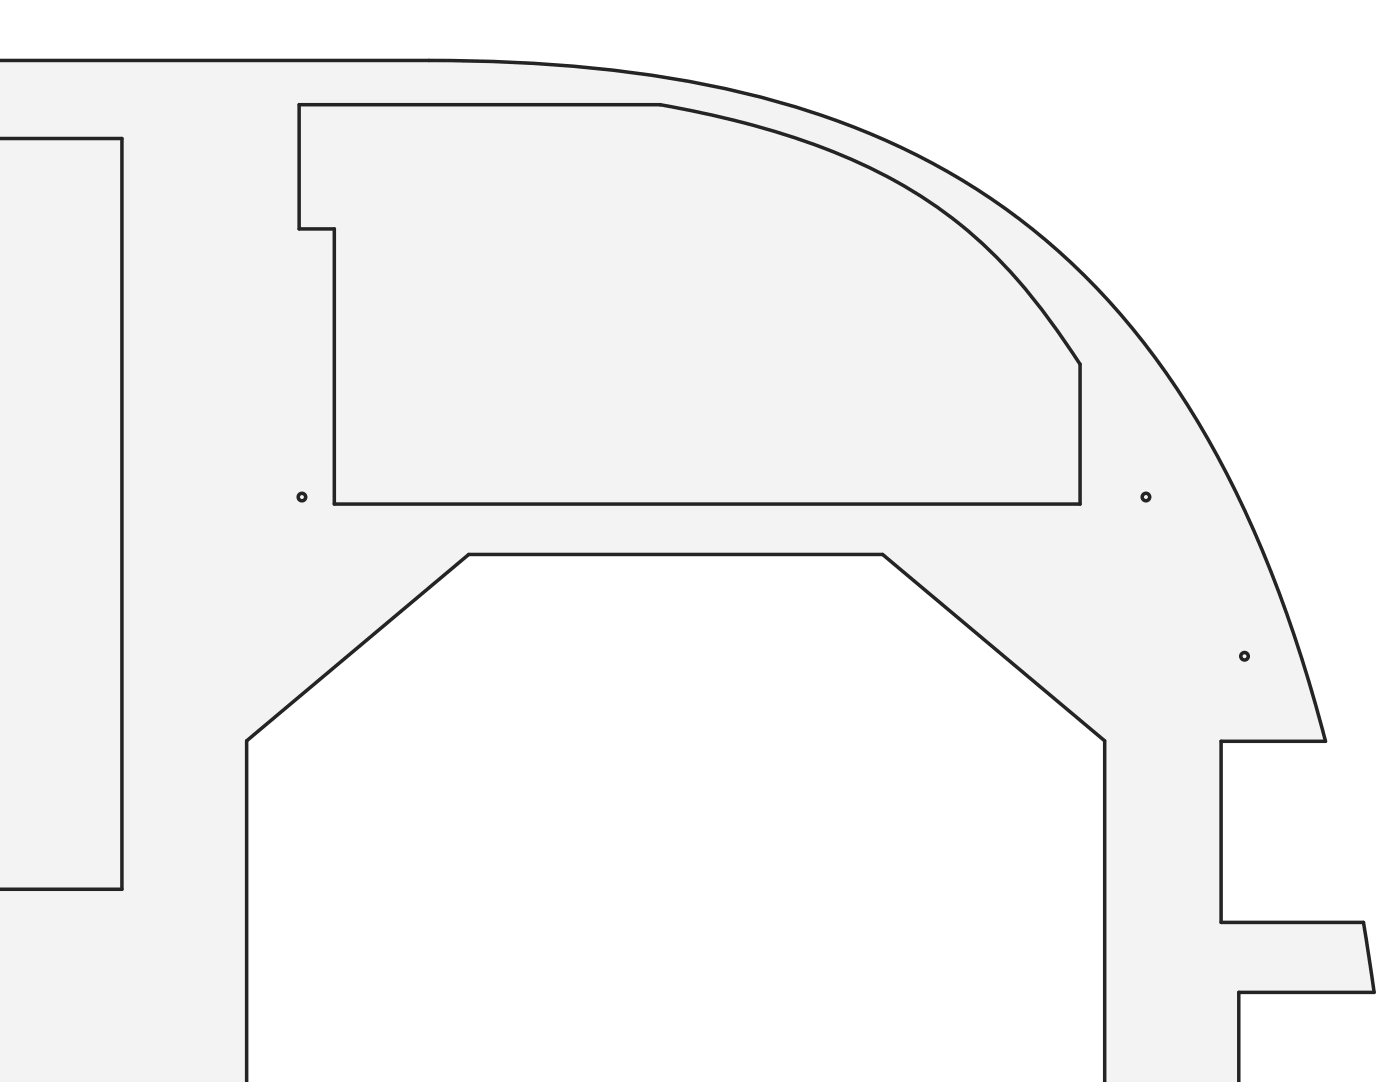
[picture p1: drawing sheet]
<svg xmlns="http://www.w3.org/2000/svg" width="279mm" height="216mm" viewBox="0 0 279 216" stroke-linecap="round" stroke-linejoin="round" font-family="sans-serif">
<g fill="#f1f3f5">
<path d="M-.1 12.1h85.7a270.4 270.4 0 0 1 62.8 6.4 147.7 147.7 0 0 1 50.8 22.1 138.6 138.6 0 0 1 38.8 41.8 210.1 210.1 0 0 1 19 40.8l4 12 3.5 12.7h-20.8v36.2h28.4l2.1 13.9h-27v17.9h32.2h-58.9v-68.1l-44.4-37.2h-82.6l-44.3 37.2v68.1h-49.3z" fill-rule="evenodd"/>
<path d="M-.1 27.6h24.4v149.8h-24.4z" fill-rule="evenodd"/>
<path d="M59.7 20.9h72a161.6 161.6 0 0 1 42.5 12.9 91.7 91.7 0 0 1 35.3 30.1l6.1 8.8v27.9h-148.9v-54.9h-7z" fill-rule="evenodd"/>
<circle cx="248.4" cy="130.9" r=".75"/>
<circle cx="60.3" cy="99.2" r=".75"/>
<circle cx="228.7" cy="99.2" r=".75"/>
</g>
<g fill="none" stroke="#212529" stroke-width=".7">
<path d="M0 12.1h85.6a270.4 270.4 0 0 1 62.8 6.4 147.7 147.7 0 0 1 50.8 22.1 138.6 138.6 0 0 1 38.8 41.8 210.1 210.1 0 0 1 19 40.8l4 12 3.5 12.7h-20.8v36.2h28.4l2.1 13.9h-27v17.9M-.1 27.6h24.4v149.8h-24.4M59.7 20.9h72a161.6 161.6 0 0 1 42.5 12.9 91.7 91.7 0 0 1 35.3 30.1l6.1 8.8v27.9h-148.9v-54.9h-7zM49.2 215.9v-68.1l44.3-37.2h82.6l44.4 37.2v68.1"/>
<circle cx="60.3" cy="99.2" r=".75"/>
<circle cx="228.7" cy="99.2" r=".75"/>
<circle cx="248.4" cy="130.9" r=".75"/>
</g>
</svg>
